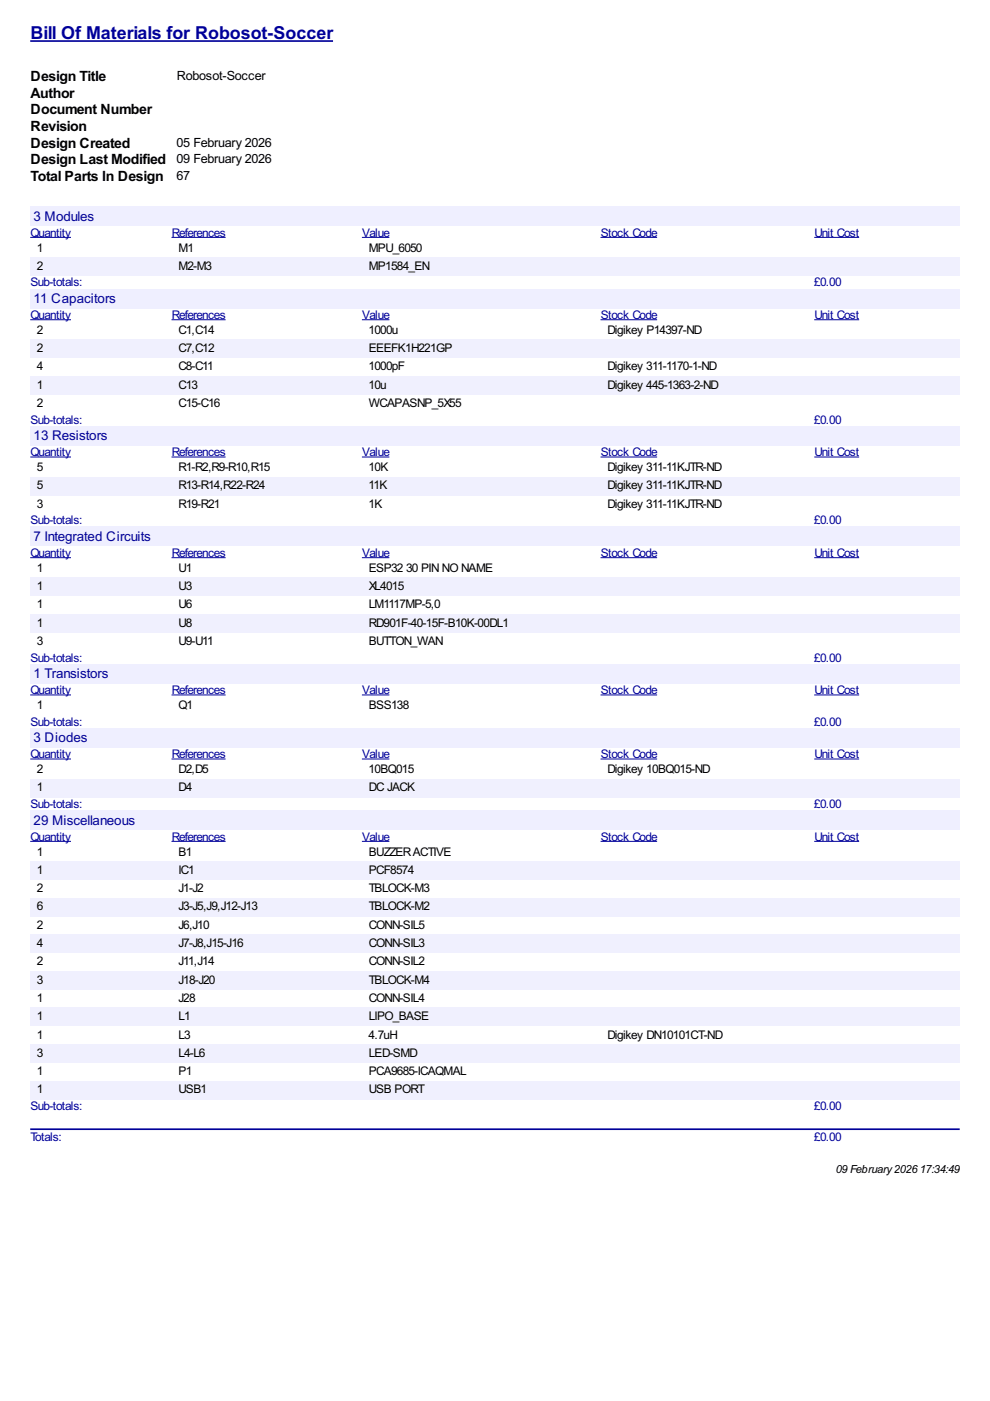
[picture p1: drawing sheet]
<svg xmlns="http://www.w3.org/2000/svg" width="210mm" height="297mm" viewBox="0 0 210 297" stroke-linecap="round" stroke-linejoin="round" font-family="sans-serif">
<defs><g id="words">
<text font-size="4.2" fill="#009" x="6.5" y="8.4">Bill Of Materials for Robosot-Soccer</text>
<g font-size="3.4">
<text x="6.5" y="17.2">Design Title</text>
<text x="6.5" y="20.7">Author</text>
<text x="6.5" y="24.2">Document Number</text>
<text x="6.5" y="27.8">Revision</text>
<text x="6.5" y="31.3">Design Created</text>
<text x="6.5" y="34.8">Design Last Modified</text>
<text x="6.5" y="38.3">Total Parts In Design</text>
</g>
<g font-size="3.2" fill="#009">
<text x="7.1" y="46.8">3 Modules</text>
<text x="7.1" y="64.3">11 Capacitors</text>
<text x="7.1" y="93.4">13 Resistors</text>
<text x="7.1" y="114.7">7 Integrated Circuits</text>
<text x="7.1" y="143.8">1 Transistors</text>
<text x="7.1" y="157.4">3 Diodes</text>
<text x="7.1" y="174.9">29 Miscellaneous</text>
</g>
<g font-size="3">
<text x="37.5" y="17">Robosot-Soccer</text>
<text x="37.5" y="31.1">05 February 2026</text>
<text x="37.5" y="34.6">09 February 2026</text>
<text x="37.5" y="38.2">67</text>
</g>
<g font-size="2.8" fill="#009">
<text x="6.4" y="50.2">Quantity</text>
<text x="36.4" y="50.2">References</text>
<text x="76.8" y="50.2">Value</text>
<text x="127.4" y="50.2">Stock Code</text>
<text x="172.7" y="50.2">Unit Cost</text>
<text x="6.4" y="60.7">Sub-totals:</text>
<text x="172.6" y="60.7">£0.00</text>
<text x="6.4" y="67.6">Quantity</text>
<text x="36.4" y="67.6">References</text>
<text x="76.8" y="67.6">Value</text>
<text x="127.4" y="67.6">Stock Code</text>
<text x="172.7" y="67.6">Unit Cost</text>
<text x="6.4" y="89.8">Sub-totals:</text>
<text x="172.6" y="89.8">£0.00</text>
<text x="6.4" y="96.7">Quantity</text>
<text x="36.4" y="96.7">References</text>
<text x="76.8" y="96.7">Value</text>
<text x="127.4" y="96.7">Stock Code</text>
<text x="172.7" y="96.7">Unit Cost</text>
<text x="6.4" y="111.2">Sub-totals:</text>
<text x="172.6" y="111.2">£0.00</text>
<text x="6.4" y="118.1">Quantity</text>
<text x="36.4" y="118.1">References</text>
<text x="76.8" y="118.1">Value</text>
<text x="127.4" y="118.1">Stock Code</text>
<text x="172.7" y="118.1">Unit Cost</text>
<text x="6.4" y="140.3">Sub-totals:</text>
<text x="172.6" y="140.3">£0.00</text>
<text x="6.4" y="147.2">Quantity</text>
<text x="36.4" y="147.2">References</text>
<text x="76.8" y="147.2">Value</text>
<text x="127.4" y="147.2">Stock Code</text>
<text x="172.7" y="147.2">Unit Cost</text>
<text x="6.4" y="153.9">Sub-totals:</text>
<text x="172.6" y="153.9">£0.00</text>
<text x="6.4" y="160.7">Quantity</text>
<text x="36.4" y="160.7">References</text>
<text x="76.8" y="160.7">Value</text>
<text x="127.4" y="160.7">Stock Code</text>
<text x="172.7" y="160.7">Unit Cost</text>
<text x="6.4" y="171.3">Sub-totals:</text>
<text x="172.6" y="171.3">£0.00</text>
<text x="6.4" y="178.2">Quantity</text>
<text x="36.4" y="178.2">References</text>
<text x="76.8" y="178.2">Value</text>
<text x="127.4" y="178.2">Stock Code</text>
<text x="172.7" y="178.2">Unit Cost</text>
<text x="6.4" y="235.4">Sub-totals:</text>
<text x="172.6" y="235.4">£0.00</text>
<text x="6.4" y="241.9">Totals:</text>
<text x="172.6" y="241.9">£0.00</text>
</g>
<g font-size="2.8">
<text x="7.8" y="53.3">1</text>
<text x="37.8" y="53.3">M1</text>
<text x="78.2" y="53.3">MPU_6050</text>
<text x="7.8" y="57.2">2</text>
<text x="37.8" y="57.2">M2-M3</text>
<text x="78.2" y="57.2">MP1584_EN</text>
<text x="7.8" y="70.8">2</text>
<text x="37.8" y="70.8">C1,C14</text>
<text x="78.1" y="70.8">1000u</text>
<text x="128.8" y="70.8">Digikey P14397-ND</text>
<text x="7.8" y="74.7">2</text>
<text x="37.8" y="74.7">C7,C12</text>
<text x="78.2" y="74.7">EEEFK1H221GP</text>
<text x="7.8" y="78.6">4</text>
<text x="7.8" y="82.4">1</text>
<text x="37.8" y="78.6">C8-C11</text>
<text x="37.8" y="82.4">C13</text>
<text x="78.1" y="78.6">1000pF</text>
<text x="78.1" y="82.4">10u</text>
<text x="128.8" y="78.6">Digikey 311-1170-1-ND</text>
<text x="128.8" y="82.4">Digikey 445-1363-2-ND</text>
<text x="7.8" y="86.3">2</text>
<text x="37.8" y="86.3">C15-C16</text>
<text x="78.2" y="86.3">WCAPASNP_5X55</text>
<text x="7.8" y="99.9">5</text>
<text x="37.8" y="99.9">R1-R2,R9-R10,R15</text>
<text x="78.1" y="99.9">10K</text>
<text x="128.8" y="99.9">Digikey 311-11KJTR-ND</text>
<text x="7.8" y="103.8">5</text>
<text x="7.8" y="107.7">3</text>
<text x="37.8" y="103.8">R13-R14,R22-R24</text>
<text x="37.8" y="107.7">R19-R21</text>
<text x="78.1" y="103.8">11K</text>
<text x="78.1" y="107.7">1K</text>
<text x="128.8" y="103.8">Digikey 311-11KJTR-ND</text>
<text x="128.8" y="107.7">Digikey 311-11KJTR-ND</text>
<text x="7.8" y="121.2">1</text>
<text x="7.8" y="125.1">1</text>
<text x="37.8" y="121.2">U1</text>
<text x="37.8" y="125.1">U3</text>
<text x="78.2" y="121.2">ESP32</text>
<text x="78.2" y="125.1">XL4015</text>
<text x="86.1" y="121.2">30 PIN NO NAME</text>
<text x="7.8" y="129">1</text>
<text x="37.8" y="129">U6</text>
<text x="78.2" y="129">LM1117MP-5,0</text>
<text x="7.8" y="132.9">1</text>
<text x="7.8" y="136.8">3</text>
<text x="37.8" y="132.9">U8</text>
<text x="37.8" y="136.8">U9-U11</text>
<text x="78.2" y="132.9">RD901F-40-15F-B10K-00DL1</text>
<text x="78.2" y="136.8">BUTTON_WAN</text>
<text x="7.8" y="150.3">1</text>
<text x="37.8" y="150.3">Q1</text>
<text x="78.2" y="150.3">BSS138</text>
<text x="7.8" y="163.9">2</text>
<text x="7.8" y="167.8">1</text>
<text x="37.8" y="163.9">D2,D5</text>
<text x="37.8" y="167.8">D4</text>
<text x="78.1" y="163.9">10BQ015</text>
<text x="78.2" y="167.8">DC JACK</text>
<text x="128.8" y="163.9">Digikey 10BQ015-ND</text>
<text x="7.8" y="181.4">1</text>
<text x="7.8" y="185.3">1</text>
<text x="37.8" y="181.4">B1</text>
<text x="37.8" y="185.3">I</text>
<text x="38.3" y="185.3">C1</text>
<text x="78.2" y="181.4">BUZZERACTIVE</text>
<text x="78.2" y="185.3">PCF8574</text>
<text x="7.8" y="189.1">2</text>
<text x="37.8" y="189.1">J1-J2</text>
<text x="78.2" y="189.1">TBLOCK-M3</text>
<text x="7.8" y="193">6</text>
<text x="7.8" y="196.9">2</text>
<text x="37.8" y="193">J3-J5,J9,J12-J13</text>
<text x="37.8" y="196.9">J6,J10</text>
<text x="78.2" y="193">TBLOCK-M2</text>
<text x="78.2" y="196.9">CONN-SIL5</text>
<text x="7.8" y="200.8">4</text>
<text x="37.8" y="200.8">J7-J8,J15-J16</text>
<text x="78.2" y="200.8">CONN-SIL3</text>
<text x="7.8" y="204.7">2</text>
<text x="7.8" y="208.5">3</text>
<text x="37.8" y="204.7">J11,J14</text>
<text x="37.8" y="208.5">J18-J20</text>
<text x="78.2" y="204.7">CONN-SIL2</text>
<text x="78.2" y="208.5">TBLOCK-M4</text>
<text x="7.8" y="212.4">1</text>
<text x="37.8" y="212.4">J28</text>
<text x="78.2" y="212.4">CONN-SIL4</text>
<text x="7.8" y="216.3">1</text>
<text x="7.8" y="220.2">1</text>
<text x="37.8" y="216.3">L1</text>
<text x="37.8" y="220.2">L3</text>
<text x="78.1" y="220.2">4.7uH</text>
<text x="78.2" y="216.3">LIPO_BASE</text>
<text x="128.8" y="220.2">Digikey DN10101CT-ND</text>
<text x="7.8" y="224.1">3</text>
<text x="7.8" y="227.9">1</text>
<text x="37.8" y="224.1">L4-L6</text>
<text x="37.8" y="227.9">P1</text>
<text x="78.2" y="224.1">LED-SMD</text>
<text x="78.2" y="227.9">PCA9685-ICAQMAL</text>
<text x="7.8" y="231.8">1</text>
<text x="37.8" y="231.8">USB1</text>
<text x="78.2" y="231.8">USB PORT</text>
</g>
<text font-size="2.6" x="177.2" y="248.8">09 February202617:34:49</text>
</g></defs>
<path d="M6.4 8.7h64.2" fill="none" stroke="#009" stroke-width=".35"/>
<g fill="#efefff">
<path d="M6.4 43.8h197.1v4.1h-197.1z"/>
<path d="M7.1 44.1h12.8v3.2h-12.8z"/>
</g>
<path d="M6.4 50.3h8.7M36.4 50.3h11.4M76.7 50.3h5.9M127.3 50.3h12M172.6 50.3h9.6" fill="none" stroke="#009" stroke-width=".21"/>
<g fill="#f0f0fe">
<path d="M6.4 54.6h30v3.8h-30z"/>
<path d="M7.8 54.9h1.2v2.8h-1.2z"/>
<path d="M36.4 54.6h40.3v3.8h-40.3z"/>
<path d="M37.7 54.9h7.1v2.8h-7.1z"/>
<path d="M76.7 54.6h50.6v3.8h-50.6z"/>
<path d="M78.1 54.9h12.9v2.8h-12.9z"/>
<path d="M127.3 54.6h45.3v3.8h-45.3z"/>
<path d="M172.6 54.6h30.9v3.8h-30.9z"/>
</g>
<g fill="#efefff">
<path d="M6.4 61.3h197.1v4h-197.1z"/>
<path d="M7.1 61.6h17.4v3.1h-17.4z"/>
</g>
<path d="M6.4 67.8h8.7M36.4 67.8h11.4M76.7 67.8h5.9M127.3 67.8h12M172.6 67.8h9.6" fill="none" stroke="#009" stroke-width=".21"/>
<g fill="#f0f0fe">
<path d="M6.4 72h30v3.9h-30z"/>
<path d="M7.8 72.3h1.2v2.8h-1.2z"/>
<path d="M36.4 72h40.3v3.9h-40.3z"/>
<path d="M37.7 72.3h7.6v2.8h-7.6z"/>
<path d="M76.7 72h50.6v3.9h-50.6z"/>
<path d="M78.1 72.3h17.7v2.8h-17.7z"/>
<path d="M127.3 72h45.3v3.9h-45.3z"/>
<path d="M172.6 72h30.9v3.9h-30.9z"/>
<path d="M6.4 79.8h30v3.9h-30z"/>
<path d="M7.8 80.1h1.2v2.8h-1.2z"/>
<path d="M36.4 79.8h40.3v3.9h-40.3z"/>
<path d="M37.7 80.1h4.1v2.8h-4.1z"/>
<path d="M76.7 79.8h50.6v3.9h-50.6z"/>
<path d="M78.1 80.1h3.7v2.8h-3.7z"/>
<path d="M127.3 79.8h45.3v3.9h-45.3z"/>
<path d="M128.6 80.1h23.4v2.8h-23.4z"/>
<path d="M172.6 79.8h30.9v3.9h-30.9z"/>
</g>
<g fill="#efefff">
<path d="M6.4 90.4h197.1v4h-197.1z"/>
<path d="M7.1 90.7h15.7v3.1h-15.7z"/>
</g>
<path d="M6.4 96.9h8.7M36.4 96.9h11.4M76.7 96.9h5.9M127.3 96.9h12M172.6 96.9h9.6" fill="none" stroke="#009" stroke-width=".21"/>
<g fill="#f0f0fe">
<path d="M6.4 101.1h30v3.9h-30z"/>
<path d="M7.8 101.4h1.2v2.8h-1.2z"/>
<path d="M36.4 101.1h40.3v3.9h-40.3z"/>
<path d="M37.7 101.4h18.4v2.8h-18.4z"/>
<path d="M76.7 101.1h50.6v3.9h-50.6z"/>
<path d="M78.1 101.4h3.9v2.8h-3.9z"/>
<path d="M127.3 101.1h45.3v3.9h-45.3z"/>
<path d="M128.6 101.4h24.1v2.8h-24.1z"/>
<path d="M172.6 101.1h30.9v3.9h-30.9z"/>
</g>
<g fill="#efefff">
<path d="M6.4 111.7h197.1v4.1h-197.1z"/>
<path d="M7.1 112h24.8v3.2h-24.8z"/>
</g>
<path d="M6.4 118.2h8.7M36.4 118.2h11.4M76.7 118.2h5.9M127.3 118.2h12M172.6 118.2h9.6" fill="none" stroke="#009" stroke-width=".21"/>
<g fill="#f0f0fe">
<path d="M6.4 122.5h30v3.9h-30z"/>
<path d="M7.8 122.8h1.2v2.8h-1.2z"/>
<path d="M36.4 122.5h40.3v3.9h-40.3z"/>
<path d="M37.7 122.8h2.9v2.8h-2.9z"/>
<path d="M76.7 122.5h50.6v3.9h-50.6z"/>
<path d="M78.1 122.8h7.4v2.8h-7.4z"/>
<path d="M127.3 122.5h45.3v3.9h-45.3z"/>
<path d="M172.6 122.5h30.9v3.9h-30.9z"/>
<path d="M6.4 130.2h30v3.9h-30z"/>
<path d="M7.8 130.5h1.2v2.8h-1.2z"/>
<path d="M36.4 130.2h40.3v3.9h-40.3z"/>
<path d="M37.7 130.5h2.9v2.8h-2.9z"/>
<path d="M76.7 130.2h50.6v3.9h-50.6z"/>
<path d="M78.1 130.5h29.7v2.8h-29.7z"/>
<path d="M127.3 130.2h45.3v3.9h-45.3z"/>
<path d="M172.6 130.2h30.9v3.9h-30.9z"/>
</g>
<g fill="#efefff">
<path d="M6.4 140.8h197.1v4.1h-197.1z"/>
<path d="M7.1 141.1h15.8v3.2h-15.8z"/>
</g>
<path d="M6.4 147.3h8.7M36.4 147.3h11.4M76.7 147.3h5.9M127.3 147.3h12M172.6 147.3h9.6" fill="none" stroke="#009" stroke-width=".21"/>
<g fill="#efefff">
<path d="M6.4 154.4h197.1v4.1h-197.1z"/>
<path d="M7.1 154.7h11.4v3.2h-11.4z"/>
</g>
<path d="M6.4 160.9h8.7M36.4 160.9h11.4M76.7 160.9h5.9M127.3 160.9h12M172.6 160.9h9.6" fill="none" stroke="#009" stroke-width=".21"/>
<g fill="#f0f0fe">
<path d="M6.4 165.2h30v3.8h-30z"/>
<path d="M7.8 165.4h1.2v2.9h-1.2z"/>
<path d="M36.4 165.2h40.3v3.8h-40.3z"/>
<path d="M37.7 165.4h2.9v2.9h-2.9z"/>
<path d="M76.7 165.2h50.6v3.8h-50.6z"/>
<path d="M78.1 165.4h9.7v2.9h-9.7z"/>
<path d="M127.3 165.2h45.3v3.8h-45.3z"/>
<path d="M172.6 165.2h30.9v3.8h-30.9z"/>
</g>
<g fill="#efefff">
<path d="M6.4 171.9h197.1v4h-197.1z"/>
<path d="M7.1 172.2h21.5v3.1h-21.5z"/>
</g>
<path d="M6.4 178.4h8.7M36.4 178.4h11.4M76.7 178.4h5.9M127.3 178.4h12M172.6 178.4h9.6" fill="none" stroke="#009" stroke-width=".21"/>
<g fill="#f0f0fe">
<path d="M6.4 182.6h30v3.9h-30z"/>
<path d="M7.8 182.9h1.2v2.8h-1.2z"/>
<path d="M36.4 182.6h40.3v3.9h-40.3z"/>
<path d="M37.7 182.9h3.4v2.8h-3.4z"/>
<path d="M76.7 182.6h50.6v3.9h-50.6z"/>
<path d="M78.1 182.9h9.6v2.8h-9.6z"/>
<path d="M127.3 182.6h45.3v3.9h-45.3z"/>
<path d="M172.6 182.6h30.9v3.9h-30.9z"/>
<path d="M6.4 190.4h30v3.9h-30z"/>
<path d="M7.8 190.7h1.2v2.8h-1.2z"/>
<path d="M36.4 190.4h40.3v3.9h-40.3z"/>
<path d="M37.7 190.7h16.8v2.8h-16.8z"/>
<path d="M76.7 190.4h50.6v3.9h-50.6z"/>
<path d="M78.1 190.7h12.9v2.8h-12.9z"/>
<path d="M127.3 190.4h45.3v3.9h-45.3z"/>
<path d="M172.6 190.4h30.9v3.9h-30.9z"/>
<path d="M6.4 198.1h30v3.9h-30z"/>
<path d="M7.8 198.4h1.2v2.9h-1.2z"/>
<path d="M36.4 198.1h40.3v3.9h-40.3z"/>
<path d="M37.7 198.4h13.8v2.9h-13.8z"/>
<path d="M76.7 198.1h50.6v3.9h-50.6z"/>
<path d="M78.1 198.4h11.9v2.9h-11.9z"/>
<path d="M127.3 198.1h45.3v3.9h-45.3z"/>
<path d="M172.6 198.1h30.9v3.9h-30.9z"/>
<path d="M6.4 205.9h30v3.9h-30z"/>
<path d="M7.8 206.2h1.2v2.8h-1.2z"/>
<path d="M36.4 205.9h40.3v3.9h-40.3z"/>
<path d="M37.7 206.2h7.8v2.8h-7.8z"/>
<path d="M76.7 205.9h50.6v3.9h-50.6z"/>
<path d="M78.1 206.2h12.9v2.8h-12.9z"/>
<path d="M127.3 205.9h45.3v3.9h-45.3z"/>
<path d="M172.6 205.9h30.9v3.9h-30.9z"/>
<path d="M6.4 213.7h30v3.8h-30z"/>
<path d="M7.8 214h1.2v2.8h-1.2z"/>
<path d="M36.4 213.7h40.3v3.8h-40.3z"/>
<path d="M37.7 214h2.5v2.8h-2.5z"/>
<path d="M76.7 213.7h50.6v3.8h-50.6z"/>
<path d="M78.1 214h12.7v2.8h-12.7z"/>
<path d="M127.3 213.7h45.3v3.8h-45.3z"/>
<path d="M172.6 213.7h30.9v3.8h-30.9z"/>
<path d="M6.4 221.4h30v3.9h-30z"/>
<path d="M7.8 221.7h1.2v2.8h-1.2z"/>
<path d="M36.4 221.4h40.3v3.9h-40.3z"/>
<path d="M37.7 221.7h5.7v2.8h-5.7z"/>
<path d="M76.7 221.4h50.6v3.9h-50.6z"/>
<path d="M78.1 221.7h10.3v2.8h-10.3z"/>
<path d="M127.3 221.4h45.3v3.9h-45.3z"/>
<path d="M172.6 221.4h30.9v3.9h-30.9z"/>
<path d="M6.4 229.2h30v3.9h-30z"/>
<path d="M7.8 229.5h1.2v2.8h-1.2z"/>
<path d="M36.4 229.2h40.3v3.9h-40.3z"/>
<path d="M37.7 229.5h6v2.8h-6z"/>
<path d="M76.7 229.2h50.6v3.9h-50.6z"/>
<path d="M78.1 229.5h11.7v2.8h-11.7z"/>
<path d="M127.3 229.2h45.3v3.9h-45.3z"/>
<path d="M172.6 229.2h30.9v3.9h-30.9z"/>
</g>
<path d="M6.6 239.4h196.7" fill="none" stroke="#009" stroke-width=".35"/>
<use href="#words"/>
</svg>
